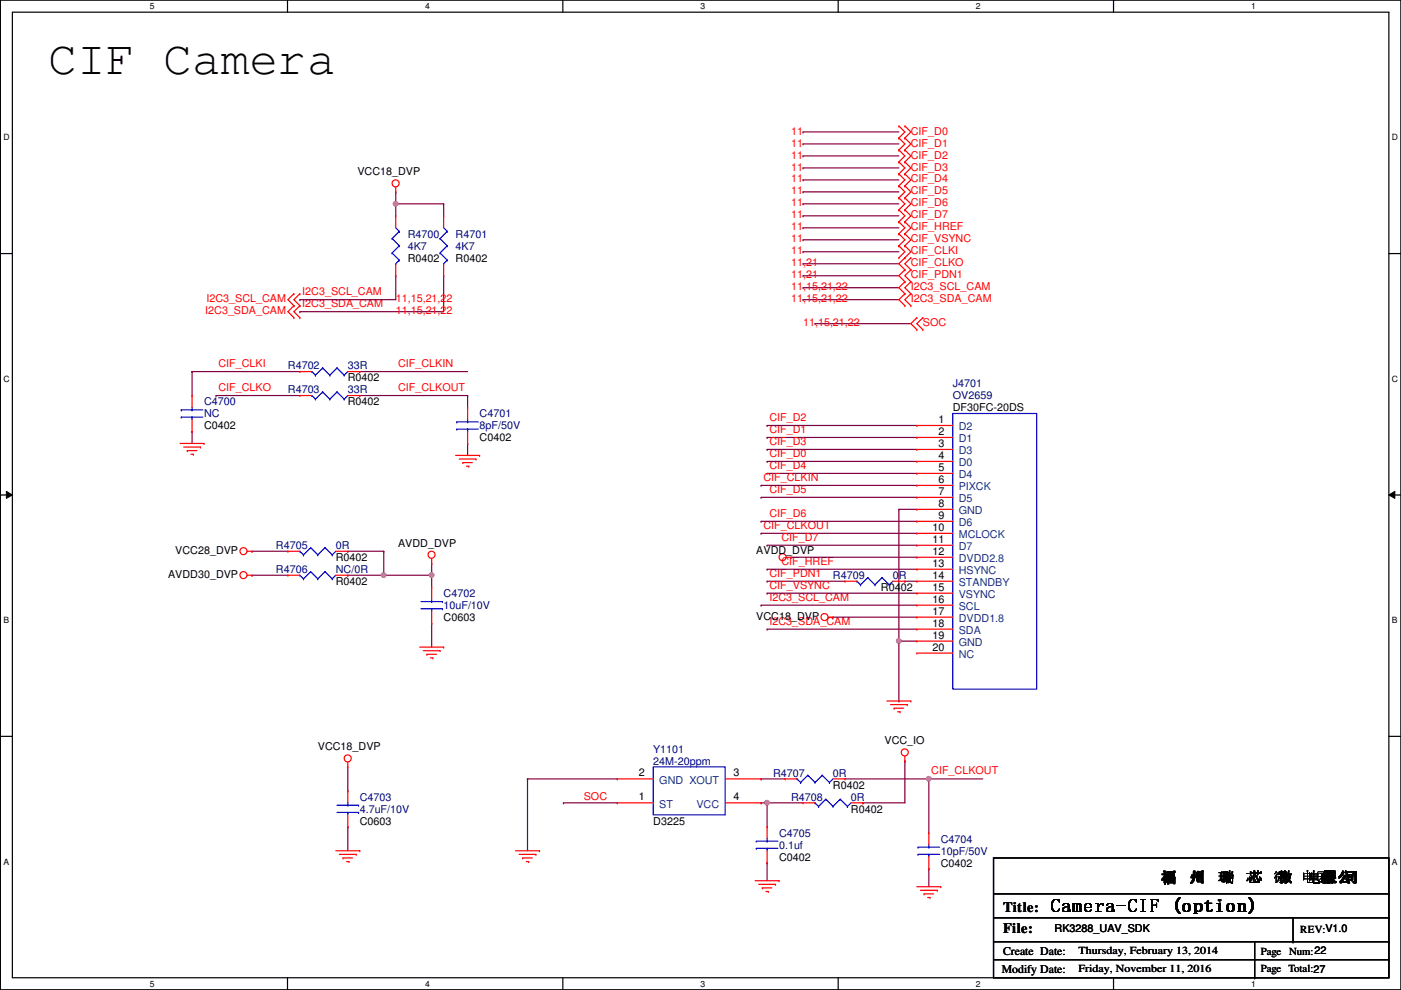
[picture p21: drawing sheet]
<svg xmlns="http://www.w3.org/2000/svg" width="297mm" height="210mm" viewBox="0 0 297 210" stroke-linecap="round" stroke-linejoin="round" font-family="sans-serif">
<defs><g id="words">
<text font-size="10.2" x="10.2" y="15.7">CIF Camera</text>
<text font-size="4.1" x="222.7" y="193.3">Camera-CIF (option)</text>
<g font-size="3">
<text x="246.3" y="187.1">福</text>
<text x="258.7" y="187.1">瑞</text>
<text x="264.8" y="187.1">芯</text>
<text x="271" y="187.1">微 电子限公</text>
<text x="271" y="187.1">微</text>
<text x="277.2" y="187.1">电子 司</text>
<text x="277.2" y="187.1">电子</text>
<text x="280.4" y="187.1">有 司</text>
<text x="280.5" y="187.1">限公</text>
<text x="212.7" y="193.3">Title:</text>
<text x="212.7" y="197.9">File:</text>
</g>
<g font-size="2.9">
<text x="252.2" y="186.9">州</text>
<text x="258.1" y="186.9">瑞</text>
<text x="264.1" y="186.9">芯</text>
<text x="270" y="186.9">微</text>
<text x="279.8" y="186.9">有</text>
</g>
<g font-size="2.5">
<text x="212.7" y="202.4">Create Date:</text>
<text x="212.4" y="206.2">Modify Date:</text>
</g>
<g font-size="2.3" fill="#f00">
<text x="167.7" y="28.5">11</text>
<text x="193.1" y="28.5">CIF_D0</text>
<text x="167.7" y="33.6">11</text>
<text x="167.7" y="31.1">11</text>
<text x="193.1" y="33.6">CIF_D2</text>
<text x="193.1" y="31.1">CIF_D1</text>
<text x="167.7" y="38.7">11</text>
<text x="167.7" y="41.2">11</text>
<text x="167.7" y="36.2">11</text>
<text x="193.1" y="38.7">CIF_D4</text>
<text x="193.1" y="41.2">CIF_D5</text>
<text x="193.1" y="36.2">CIF_D3</text>
<text x="167.7" y="46.3">11</text>
<text x="167.7" y="43.8">11</text>
<text x="193.1" y="46.3">CIF_D7</text>
<text x="193.1" y="43.8">CIF_D6</text>
<text x="167.7" y="51.4">11</text>
<text x="167.7" y="48.9">11</text>
<text x="167.7" y="53.9">11</text>
<text x="193.1" y="51.4">CIF_VSYNC</text>
<text x="193.1" y="48.9">CIF_HREF</text>
<text x="193.1" y="53.9">CIF_CLKI</text>
<text x="167.7" y="59">11,21</text>
<text x="167.7" y="56.5">11,21</text>
<text x="193.1" y="59">CIF_PDN1</text>
<text x="193.1" y="56.5">CIF_CLKO</text>
<text x="43.8" y="64.1">I2C3_SCL_CAM</text>
<text x="64.1" y="65.2">I2C3_SDA_CAM</text>
<text x="64.1" y="62.6">I2C3_SCL_CAM</text>
<text x="83.9" y="64.1">11,15,21,22</text>
<text x="167.7" y="61.6">11,15,21,22</text>
<text x="167.7" y="64.1">11,15,21,22</text>
<text x="193.1" y="61.6">I2C3_SCL_CAM</text>
<text x="193.1" y="64.1">I2C3_SDA_CAM</text>
<text x="43.5" y="66.6">I2C3_SDA_CAM</text>
<text x="83.9" y="66.6">11,15,21,22</text>
<text x="170.3" y="69.2">11,15,21,22</text>
<text x="195.7" y="69.2">SOC</text>
<text x="46.3" y="77.9">CIF_CLKI</text>
<text x="84.4" y="77.9">CIF_CLKIN</text>
<text x="46.3" y="82.9">CIF_CLKO</text>
<text x="84.4" y="82.9">CIF_CLKOUT</text>
<text x="163.1" y="89.3">CIF_D2</text>
<text x="163.1" y="91.8">CIF_D1</text>
<text x="163.1" y="94.4">CIF_D3</text>
<text x="161.9" y="102">CIF_CLKIN</text>
<text x="163.1" y="99.4">CIF_D4</text>
<text x="163.1" y="96.9">CIF_D0</text>
<text x="163.1" y="104.5">CIF_D5</text>
<text x="161.9" y="112.1">CIF_CLKOUT</text>
<text x="163.1" y="109.6">CIF_D6</text>
<text x="165.7" y="114.7">CIF_D7</text>
<text x="165.7" y="119.8">CIF_HREF</text>
<text x="163.1" y="122.3">CIF_PDN1</text>
<text x="163.1" y="124.8">CIF_VSYNC</text>
<text x="163.1" y="127.4">I2C3_SCL_CAM</text>
<text x="163.1" y="132.5">I2C3_SDA_CAM</text>
<text x="197.4" y="164.2">CIF_CLKOUT</text>
<text x="123.8" y="169.7">SOC</text>
</g>
<g font-size="2.3">
<text x="75.8" y="37.2">VCC18_DVP</text>
<text x="86.4" y="55.5">R0402</text>
<text x="96.6" y="55.5">R0402</text>
<text x="73.7" y="80.9">R0402</text>
<text x="73.7" y="85.9">R0402</text>
<text x="199" y="89.7">1</text>
<text x="202" y="87.2">DF30FC-20DS</text>
<text x="43.3" y="91">C0402</text>
<text x="101.7" y="93.6">C0402</text>
<text x="199" y="92.2">2</text>
<text x="199" y="94.7">3</text>
<text x="199" y="97.3">4</text>
<text x="199" y="99.8">5</text>
<text x="199" y="102.4">6</text>
<text x="199" y="104.9">7</text>
<text x="199" y="107.4">8</text>
<text x="197.7" y="112.5">10</text>
<text x="199" y="110">9</text>
<text x="37.2" y="117.4">VCC28_DVP</text>
<text x="71.2" y="119">R0402</text>
<text x="84.4" y="115.9">AVDD_DVP</text>
<text x="160.4" y="117.4">AVDD_DVP</text>
<text x="197.7" y="115.1">11</text>
<text x="197.7" y="117.6">12</text>
<text x="35.6" y="122.5">AVDD30_DVP</text>
<text x="71.2" y="124">R0402</text>
<text x="186.8" y="125.3">R0402</text>
<text x="197.7" y="120.1">13</text>
<text x="197.7" y="122.7">14</text>
<text x="197.7" y="125.2">15</text>
<text x="94.1" y="131.7">C0603</text>
<text x="160.4" y="131.4">VCC18_DVP</text>
<text x="197.7" y="127.8">16</text>
<text x="197.7" y="130.3">17</text>
<text x="197.7" y="132.8">18</text>
<text x="197.7" y="135.4">19</text>
<text x="197.7" y="137.9">20</text>
<text x="67.4" y="159.1">VCC18_DVP</text>
<text x="187.5" y="157.8">VCC_IO</text>
<text x="135.5" y="164.6">2</text>
<text x="155.5" y="164.6">3</text>
<text x="176.6" y="167.2">R0402</text>
<text x="135.5" y="169.7">1</text>
<text x="155.5" y="169.7">4</text>
<text x="180.4" y="172.3">R0402</text>
<text x="76.3" y="174.8">C0603</text>
<text x="138.5" y="174.8">D3225</text>
<text x="165.2" y="182.5">C0402</text>
<text x="199.5" y="183.7">C0402</text>
<text x="223.6" y="197.7">RK3288_UAV_SDK</text>
<text x="275.7" y="197.9">REV:V1.0</text>
<text x="228.7" y="202.2">Thursday, February 13, 2014</text>
<text x="267.3" y="202.5">Page</text>
<text x="273.3" y="202.5">Num:22</text>
<text x="228.7" y="206">Friday, November 11, 2016</text>
<text x="267.3" y="206">Page Total:27</text>
</g>
<g font-size="2.3" fill="#000080">
<text x="86.4" y="50.4">R4700</text>
<text x="86.4" y="52.9">4K7</text>
<text x="96.6" y="50.4">R4701</text>
<text x="96.6" y="52.9">4K7</text>
<text x="61" y="83.4">R4703</text>
<text x="61" y="78.3">R4702</text>
<text x="73.7" y="83.4">33R</text>
<text x="73.7" y="78.3">33R</text>
<text x="202" y="82.1">J4701</text>
<text x="43.3" y="85.9">C4700</text>
<text x="43.3" y="88.5">NC</text>
<text x="101.7" y="88.5">C4701</text>
<text x="202" y="84.7">OV2659</text>
<text x="101.7" y="91">8pF/50V</text>
<text x="58.5" y="116.4">R4705</text>
<text x="71.2" y="116.4">0R</text>
<text x="58.5" y="121.5">R4706</text>
<text x="71.2" y="121.5">NC/0R</text>
<text x="176.6" y="122.8">R4709</text>
<text x="189.3" y="122.8">0R</text>
<text x="94.1" y="126.6">C4702</text>
<text x="94.1" y="129.1">10uF/10V</text>
<text x="138.5" y="159.6">Y1101</text>
<text x="138.5" y="162.1">24M-20ppm</text>
<text x="163.9" y="164.7">R4707</text>
<text x="176.6" y="164.7">0R</text>
<text x="76.3" y="169.8">C4703</text>
<text x="76.3" y="172.3">4.7uF/10V</text>
<text x="167.7" y="169.8">R4708</text>
<text x="180.4" y="169.8">0R</text>
<text x="165.2" y="177.4">C4705</text>
<text x="165.2" y="179.9">0.1uf</text>
<text x="199.5" y="178.6">C4704</text>
<text x="199.5" y="181.2">10pF/50V</text>
</g>
<g font-size="2.3" fill="#004080">
<text x="203.3" y="91.3">D2</text>
<text x="203.3" y="93.8">D1</text>
<text x="203.3" y="96.4">D3</text>
<text x="203.3" y="98.9">D0</text>
<text x="203.3" y="101.4">D4</text>
<text x="203.3" y="104">PIXCK</text>
<text x="203.3" y="106.5">D5</text>
<text x="203.3" y="109.1">GND</text>
<text x="203.3" y="111.6">D6</text>
<text x="203.3" y="114.1">MCLOCK</text>
<text x="203.3" y="116.7">D7</text>
<text x="203.3" y="119.2">DVDD2.8</text>
<text x="203.3" y="121.8">HSYNC</text>
<text x="203.3" y="124.3">STANDBY</text>
<text x="203.3" y="126.8">VSYNC</text>
<text x="203.3" y="129.4">SCL</text>
<text x="203.3" y="131.9">DVDD1.8</text>
<text x="203.3" y="134.5">SDA</text>
<text x="203.3" y="137">GND</text>
<text x="203.3" y="139.5">NC</text>
<text x="139.8" y="166.2">GND XOUT</text>
<text x="139.8" y="171.3">ST</text>
<text x="147.7" y="171.3">VCC</text>
</g>
<g font-size="1.8">
<text x="31.8" y="1.9">5</text>
<text x="90.1" y="1.9">4</text>
<text x="148.5" y="1.9">3</text>
<text x="206.9" y="1.9">2</text>
<text x="265.3" y="1.9">1</text>
<text x=".7" y="29.8">D</text>
<text x="295.1" y="29.8">D</text>
<text x=".7" y="80.9">C</text>
<text x="295.1" y="80.9">C</text>
<text x=".7" y="132.1">B</text>
<text x="295.1" y="132.1">B</text>
<text x=".7" y="183.3">A</text>
<text x="295.1" y="183.3">A</text>
<text x="31.8" y="209.2">5</text>
<text x="90.1" y="209.2">4</text>
<text x="148.5" y="209.2">3</text>
<text x="206.9" y="209.2">2</text>
<text x="265.3" y="209.2">1</text>
</g>
</g></defs>
<path d="M.1 0h296.9v209.8h-296.9zM2.6 2.6h291.9v204.7h-291.9z" fill="none" stroke="#000" stroke-width=".25"/>
<g fill="#fff">
<path d="M31.8 .3h1v2h-1z"/>
<path d="M31.8 207.6h1v1.9h-1z"/>
</g>
<path d="M61 0v2.6M61 207.3v2.5" fill="none" stroke="#000" stroke-width=".25"/>
<g fill="#fff">
<path d="M90.1 .3h1v2h-1z"/>
<path d="M90.1 207.6h1v1.9h-1z"/>
</g>
<path d="M119.3 0v2.6M119.3 207.3v2.5" fill="none" stroke="#000" stroke-width=".25"/>
<g fill="#fff">
<path d="M148.5 .3h1v2h-1z"/>
<path d="M148.5 207.6h1v1.9h-1z"/>
</g>
<path d="M177.7 0v2.6M177.7 207.3v2.5" fill="none" stroke="#000" stroke-width=".25"/>
<g fill="#fff">
<path d="M206.9 .3h1v2h-1z"/>
<path d="M206.9 207.6h1v1.9h-1z"/>
</g>
<path d="M236.1 0v2.6M236.1 207.3v2.5" fill="none" stroke="#000" stroke-width=".25"/>
<g fill="#fff">
<path d="M265.3 .3h.9v2h-.9z"/>
<path d="M265.3 207.6h.9v1.9h-.9z"/>
<path d="M.7 28.2h1.3v1.9h-1.3z"/>
<path d="M295.1 28.2h1.3v1.9h-1.3z"/>
<path d="M.7 79.3h1.3v2h-1.3z"/>
<path d="M295.1 79.3h1.3v2h-1.3z"/>
</g>
<path d="M.1 53.8h2.5M294.5 53.8h2.5" fill="none" stroke="#000" stroke-width=".25"/>
<g fill="#fff">
<path d="M.7 130.5h1.2v2h-1.2z"/>
<path d="M295.1 130.5h1.2v2h-1.2z"/>
</g>
<path d="M.1 104.9h2.5M294.5 104.9h2.5" fill="none" stroke="#000" stroke-width=".25"/>
<path d="M1.4 104.2l1.2 .7-1.2 .8zM294.5 104.9l1.2-.7v1.5z" fill="#000"/>
<path d="M1.4 104.2l1.2 .7-1.2 .8zM294.5 104.9l1.2-.7v1.5z" fill="none" stroke="#000" stroke-width=".21"/>
<g fill="#fff">
<path d="M.7 181.7h1.2v2h-1.2z"/>
<path d="M295.1 181.7h1.2v2h-1.2z"/>
</g>
<path d="M.1 156.1h2.5M294.5 156.1h2.5" fill="none" stroke="#000" stroke-width=".25"/>
<path d="M83.9 43.2h.1M83.9 40.7h.1M83.9 43.2h10.2M83.9 40.7v5.1M94.1 43.2h.1M94.1 43.2v2.6M63.6 66.1h.1M63.6 63.5h.1M63.6 66.1h30.5M63.6 63.5h20.3" fill="none" stroke="#800040" stroke-width=".25"/>
<circle cx="83.9" cy="43.2" r=".49" fill="#f0f"/>
<circle cx="83.9" cy="43.2" r=".49" fill="none" stroke="#f0f" stroke-width=".25"/>
<path d="M83.9 58.5h.1M83.9 58.5v5M94.1 58.5h.1M94.1 58.5v7.6M91.5 119.4h.1M91.5 119.4v2.6M73.7 167.7h.1M73.7 175.3h.1M73.7 162.6v5.1M73.7 175.3v5.1" fill="none" stroke="#800040" stroke-width=".25"/>
<circle cx="91.5" cy="121.9" r=".49" fill="#f0f"/>
<circle cx="91.5" cy="121.9" r=".49" fill="none" stroke="#f0f" stroke-width=".25"/>
<g fill="none" stroke="#800040" stroke-width=".25">
<path d="M170.3 38.1h.1M170.3 35.6h.1M170.3 33.1h.1M170.3 30.5h.1M170.3 28h.1M170.3 38.1h20.3M170.3 35.6h20.3M170.3 33.1h20.3M170.3 30.5h20.3M170.3 28h20.3M170.3 50.8h.1M170.3 48.3h.1"/>
<path d="M170.3 58.5h.1M170.3 53.4h.1M170.3 55.9h.1M170.3 45.8h.1M170.3 40.7h.1M170.3 43.2h.1M170.3 50.8h20.3M170.3 48.3h20.3M170.3 58.5h20.3M170.3 53.4h20.3M170.3 55.9h20.3M170.3 45.8h20.3"/>
<path d="M170.3 40.7h20.3M170.3 43.2h20.3M40.7 78.8h.1M40.7 78.8h22.9M40.7 78.8v5.1M76.3 78.8h.1M76.3 78.8h22.8M170.3 61h.1M170.3 63.5h.1M170.3 61h20.3M170.3 63.5h20.3M40.7 91.5h.1"/>
<path d="M40.7 91.5v2.5M45.8 83.9h.1M45.8 83.9h17.8M76.3 83.9h.1M76.3 83.9h22.8M99.1 94h.1M99.1 83.9h.1M99.1 83.9v2.5M99.1 94v2.6M53.4 116.9h.1M53.4 116.9h7.6M53.4 122h.1"/>
<path d="M53.4 122h7.6M73.7 122h.1M73.7 122h7.7M91.5 132.1h.1M91.5 122h.1M91.5 122v2.5M91.5 132.1v5.1"/>
</g>
<circle cx="81.3" cy="121.9" r=".49" fill="#f0f"/>
<circle cx="81.3" cy="121.9" r=".49" fill="none" stroke="#f0f" stroke-width=".25"/>
<g fill="none" stroke="#800040" stroke-width=".25">
<path d="M162.6 92.8h.1M162.6 97.8h.1M162.6 95.3h.1M162.6 90.2h.1M162.6 92.8h31.8M162.6 97.8h31.8M162.6 95.3h31.8M162.6 90.2h31.8M73.7 116.9h.1M73.7 116.9h7.7M81.4 116.9h.1M81.4 116.9v5.1"/>
<path d="M161.4 105.5h.1M161.4 113.1h.1M161.4 102.9h.1M161.4 110.5h.1M161.4 105.5h33M161.4 113.1h33M161.4 102.9h33M161.4 110.5h33M162.6 100.4h.1M162.6 115.6h.1M162.6 100.4h31.8M162.6 115.6h31.8"/>
<path d="M167.7 118.2h.1M167.7 118.2h26.7M190.6 108h.1M190.6 108h3.8M190.6 108v27.9M81.4 122h.1M81.4 122h10.1M161.4 128.3h.1M161.4 128.3h33M162.6 123.2h.1M162.6 120.7h.1M162.6 125.8h.1"/>
<path d="M162.6 133.4h.1M162.6 123.2h16.6M162.6 120.7h31.8M162.6 125.8h31.8M162.6 133.4h31.8M176.6 130.9h.1M176.6 130.9h17.8M190.6 135.9h.1M191.9 123.2h.1M191.9 123.2h2.5"/>
</g>
<circle cx="190.6" cy="135.9" r=".49" fill="#f0f"/>
<circle cx="190.6" cy="135.9" r=".49" fill="none" stroke="#f0f" stroke-width=".25"/>
<g fill="none" stroke="#800040" stroke-width=".25">
<path d="M190.6 135.9h.1M190.6 135.9h3.8M190.6 135.9v12.7M190.6 148.6h.1M161.4 165.1h.1M161.4 165.1h5.1M162.6 170.2h.1M162.6 170.2h7.7M179.2 165.1h17.7M196.9 165.1h.1M196.9 165.1v11.5M196.9 184.2h.1"/>
<path d="M196.9 184.2v3.8"/>
</g>
<circle cx="162.6" cy="170.2" r=".49" fill="#f0f"/>
<circle cx="162.6" cy="170.2" r=".49" fill="none" stroke="#f0f" stroke-width=".25"/>
<path d="M161.4 170.2h.1M161.4 170.2h1.2M162.6 170.2h.1M162.6 170.2v5.1M183 170.2h.1M183 170.2h8.9M196.9 165.1h.1M196.9 165.1h11.5M162.6 182.9h.1M162.6 182.9v3.8" fill="none" stroke="#800040" stroke-width=".25"/>
<circle cx="196.9" cy="165.1" r=".49" fill="#f0f"/>
<circle cx="196.9" cy="165.1" r=".49" fill="none" stroke="#f0f" stroke-width=".25"/>
<path d="M172.8 68.6h.1M172.8 68.6h20.3M111.8 165.1h.1M111.8 165.1v15.3M111.8 165.1h19.1M119.5 170.2h.1M119.5 170.2h11.4M191.9 161.3h.1M191.9 161.3v8.9" fill="none" stroke="#800040" stroke-width=".25"/>
<g fill="none" stroke="#f00" stroke-width=".25">
<path d="M83.9 39.7v1M190.6 39.4h.1M190.6 36.9h.1M190.6 34.3h.1M190.6 31.8h.1M190.6 29.3h.1M190.6 26.7h.1M190.6 36.9l1.3 1.2-1.3 1.3M190.6 39.4l1.3 1.3-1.3 1.3M190.6 31.8l1.3 1.3-1.3 1.2M190.6 34.3l1.3 1.3-1.3 1.3M190.6 26.7l1.3 1.3-1.3 1.3"/>
<path d="M190.6 29.3l1.3 1.2-1.3 1.3M191.9 39.4h.1M191.9 36.9h.1M191.9 34.3h.1M191.9 31.8h.1M191.9 29.3h.1M191.9 26.7h.1M191.9 36.9l1.2 1.2-1.2 1.3M191.9 39.4l1.2 1.3-1.2 1.3M191.9 31.8l1.2 1.3-1.2 1.2M191.9 34.3l1.2 1.3-1.2 1.3M191.9 26.7l1.2 1.3-1.2 1.3"/>
<path d="M191.9 29.3l1.2 1.2-1.2 1.3M83.9 40.7h.1M83.9 45.8h.1M83.9 58.5h.1M83.9 45.8v2.5M83.9 55.9v2.6M94.1 45.8h.1M94.1 58.5h.1M94.1 45.8v2.5M94.1 55.9v2.6M190.6 52.1h.1M190.6 49.6h.1"/>
<path d="M190.6 47h.1M190.6 54.7h.1M190.6 42h.1M190.6 44.5h.1M190.6 49.6l1.3 1.2-1.3 1.3M190.6 47l1.3 1.3-1.3 1.3M190.6 52.1l1.3 1.3-1.3 1.3M190.6 44.5l1.3 1.3-1.3 1.2M190.6 42l1.3 1.2-1.3 1.3M191.9 52.1h.1M191.9 49.6h.1M191.9 47h.1"/>
<path d="M191.9 57.2h.1M191.9 59.7h.1M191.9 54.7h.1M191.9 42h.1M191.9 44.5h.1M191.9 49.6l1.2 1.2-1.2 1.3M191.9 47l1.2 1.3-1.2 1.3M191.9 57.2l-1.3 1.3 1.3 1.2M191.9 52.1l1.2 1.3-2.5 2.5 1.3 1.3M191.9 44.5l1.2 1.3-1.2 1.2M191.9 42l1.2 1.2-1.2 1.3M191.9 59.7l-1.3 1.3 1.3 1.3"/>
<path d="M193.1 59.7h.1M193.1 57.2h.1M193.1 54.7h.1M193.1 57.2l-1.2 1.3 1.2 1.2M193.1 54.7l-1.2 1.2 1.2 1.3M193.1 59.7l-1.2 1.3 1.2 1.3M62.3 62.3h.1M62.3 64.8h.1M62.3 67.4h.1M62.3 62.3l-1.3 1.2 1.3 1.3M62.3 64.8l-1.3 1.3 1.3 1.3M63.6 62.3h.1"/>
<path d="M63.6 64.8h.1M63.6 67.4h.1M63.6 78.8h.1M63.6 62.3l-1.3 1.2 1.3 1.3M63.6 64.8l-1.3 1.3 1.3 1.3M63.6 78.8h2.5M73.7 78.8h2.6M76.3 78.8h.1M191.9 62.3h.1M191.9 64.8h.1M191.9 62.3l-1.3 1.2 1.3 1.3M193.1 62.3h.1"/>
<path d="M193.1 64.8h.1M193.1 62.3l-1.2 1.2 1.2 1.3M194.4 67.4h.1M194.4 69.9h.1M194.4 67.4l-1.3 1.2 1.3 1.3M195.7 69.9h.1M195.7 67.4h.1M195.7 67.4l-1.3 1.2 1.3 1.3M38.2 94h5.1M38.9 94.8h3.6M39.7 95.5h.1M39.7 95.5h2"/>
<path d="M40.5 96.3h.5M40.7 91.5h.1M40.7 83.9h.1M40.7 83.9v2.5M40.7 88.9v2.6M41 96.3h.1M42.5 94.8h.1M43.3 94h.1M63.6 83.9h.1M63.6 83.9h2.5M73.7 83.9h2.6M76.3 83.9h.1"/>
<path d="M96.6 96.6h5.1M97.4 97.3h3.5M98.1 98.1h.1M98.1 98.1h2.1M98.9 98.8h.5M99.1 94h.1M99.1 86.4h.1M99.1 86.4v2.5M99.1 91.5v2.5M99.4 98.8h.1M100.9 97.3h.1M101.7 96.6h.1"/>
<path d="M194.4 90.2h.1M194.4 92.8h.1M194.4 95.3h.1M194.4 97.8h.1M194.4 90.2h7.6M194.4 92.8h7.6M194.4 95.3h7.6M194.4 97.8h7.6M52.4 116.9h1M53.4 116.9h.1M61 116.9h.1M61 116.9h2.6"/>
<path d="M71.2 116.9h2.5M73.7 116.9h.1M91.5 119.4h.1M91.5 118.4v1M166.7 118.2h1M167.7 118.2h.1M194.4 100.4h.1M194.4 102.9h.1M194.4 105.5h.1M194.4 108h.1M194.4 110.5h.1M194.4 113.1h.1"/>
<path d="M194.4 115.6h.1M194.4 118.2h.1M194.4 118.2h7.6M194.4 100.4h7.6M194.4 102.9h7.6M194.4 105.5h7.6M194.4 108h7.6M194.4 110.5h7.6M194.4 113.1h7.6M194.4 115.6h7.6M52.4 122h1M53.4 122h.1"/>
<path d="M61 122h.1M61 122h2.6M71.2 122h2.5M73.7 122h.1M89 137.2h5.1M89.7 138h3.6M90.5 138.7h.1M90.5 138.7h2M91.3 139.5h.5M91.5 124.5h.1M91.5 132.1h.1M91.5 124.5v2.5"/>
<path d="M91.5 129.6v2.5M91.8 139.5h.1M93.3 138h.1M94.1 137.2h.1M175.6 130.9h1M176.6 130.9h.1M179.2 123.2h.1M179.2 123.2h2.5M189.3 123.2h2.6M191.9 123.2h.1M194.4 120.7h.1M194.4 123.2h.1"/>
<path d="M194.4 125.8h.1M194.4 128.3h.1M194.4 130.9h.1M194.4 133.4h.1M194.4 135.9h.1M194.4 138.5h.1M194.4 130.9h7.6M194.4 123.2h7.6M194.4 120.7h7.6M194.4 125.8h7.6M194.4 128.3h7.6M194.4 133.4h7.6"/>
<path d="M194.4 135.9h7.6M194.4 138.5h7.6M188 148.6h5.1M188.8 149.4h3.6M189.6 150.2h.1M189.6 150.2h2M190.3 150.9h.5M190.8 150.9h.1M192.4 149.4h.1M193.1 148.6h.1M73.7 162.6h.1M73.7 167.7h.1"/>
<path d="M73.7 175.3h.1M73.7 161.6v1M73.7 167.7v2.5M73.7 172.8v2.5M130.9 170.2h.1M130.9 165.1h.1M130.9 170.2h7.6M130.9 165.1h7.6M153.8 170.2h7.6M153.8 165.1h7.6M161.4 165.1h.1M161.4 170.2h.1"/>
<path d="M162.6 175.3h.1M162.6 175.3v2.5M166.5 165.1h.1M166.5 165.1h2.5M170.3 170.2h.1M170.3 170.2h2.5M176.6 165.1h2.6M179.2 165.1h.1M180.4 170.2h2.6M183 170.2h.1M191.9 161.3h.1M191.9 160.3v1"/>
<path d="M196.9 176.6h.1M196.9 176.6v2.5M71.2 180.4h5.1M72 181.1h3.5M72.7 181.9h.1M72.7 181.9h2.1M73.5 182.7h.5M74 182.7h.1M75.5 181.1h.1M76.3 180.4h.1M109.3 180.4h5.1M110.1 181.1h3.5"/>
<path d="M110.8 181.9h.1M110.8 181.9h2.1M111.6 182.7h.5M112.1 182.7h.1M113.6 181.1h.1M114.4 180.4h.1M160.1 186.7h5.1M160.9 187.5h3.5M161.6 188.3h.1M161.6 188.3h2.1M162.4 189h.5M162.6 182.9h.1"/>
<path d="M162.6 180.4v2.5M162.9 189h.1M164.4 187.5h.1M165.2 186.7h.1M194.4 188h5.1M195.2 188.8h3.5M195.9 189.5h.1M195.9 189.5h2M196.7 190.3h.5M196.9 184.2h.1M196.9 181.7v2.5M197.2 190.3h.1"/>
<path d="M198.7 188.8h.1M199.5 188h.1"/>
<circle cx="83.9" cy="38.9" r=".75"/>
<circle cx="51.6" cy="116.9" r=".75"/>
<circle cx="91.5" cy="117.6" r=".75"/>
<circle cx="165.9" cy="118.1" r=".75"/>
<circle cx="51.6" cy="121.9" r=".75"/>
<circle cx="174.8" cy="130.8" r=".75"/>
<circle cx="191.8" cy="159.5" r=".75"/>
<circle cx="73.7" cy="160.8" r=".75"/>
</g>
<g fill="none" stroke="#000" stroke-width=".25">
<path d="M210.6 181.9h83.9v25.4h-83.9zM210.6 189.5h83.9M210.6 194.6h83.9M210.6 199.7h83.9M266 199.7v7.6M274.1 199.7h.1M274.1 194.6v5.1M294.5 189.5h.1M294.5 194.6h.1M294.5 199.7h.1M210.6 203.5h83.9M266 207.3h.1"/>
<path d="M294.5 203.5h.1"/>
</g>
<g fill="none" stroke="#00f" stroke-width=".25">
<path d="M83.1 50.6h.1M83.1 53.6h.1M83.1 50.6l1.6 1.5M83.1 53.6l1.6 1.6M83.9 55.9h.1M83.9 48.3l.8 .8M84.7 49.1h.1M84.7 52.1h.1M84.7 55.2h.1M84.7 49.1l-1.6 1.5M84.7 52.1l-1.6 1.5M84.7 55.2l-.8 .7"/>
<path d="M93.3 50.6h.1M93.3 53.6h.1M93.3 50.6l1.5 1.5M93.3 53.6l1.5 1.6M94.1 55.9h.1M94.1 48.3l.7 .8M94.8 49.1h.1M94.8 52.1h.1M94.8 55.2h.1M94.8 49.1l-1.5 1.5M94.8 52.1l-1.5 1.5M94.8 55.2l-.7 .7"/>
<path d="M66.1 78.8h.1M66.1 78.8l.8 .7M66.9 79.5h.1M68.4 78h.1M68.4 78l1.5 1.5M68.4 78l-1.5 1.5M69.9 79.5h.1M71.5 78h.1M71.5 78l1.5 1.5M71.5 78l-1.6 1.5M73 79.5h.1M73.7 78.8l-.7 .7"/>
<path d="M38.4 86.9h.1M38.4 88.4h.1M38.4 86.9h4.6M38.4 88.4h4.6M40.7 88.4h.1M40.7 86.9h.1M40.7 86.4v.5M40.7 88.4v.5M66.1 83.9h.1M66.1 83.9l.8 .7M66.9 84.6h.1M68.4 83.1h.1"/>
<path d="M68.4 83.1l1.5 1.5M68.4 83.1l-1.5 1.5M69.9 84.6h.1M71.5 83.1h.1M71.5 83.1l1.5 1.5M71.5 83.1l-1.6 1.5M73 84.6h.1M73.7 83.9l-.7 .7M96.9 89.5h.1M96.9 91h.1M96.9 89.5h4.5M96.9 91h4.5"/>
<path d="M99.1 91h.1M99.1 89.5h.1M99.1 88.9v.6M99.1 91v.5M202 87.7h17.8v58.4h-17.8zM63.6 116.9h.1M63.6 116.9l.7 .7M64.3 117.6h.1M65.9 116.1h.1M65.9 116.1l1.5 1.5M65.9 116.1l-1.6 1.5M67.4 117.6h.1"/>
<path d="M68.9 116.1h.1M68.9 116.1l1.5 1.5M68.9 116.1l-1.5 1.5M70.4 117.6h.1M71.2 116.9l-.8 .7M63.6 122h.1M63.6 122l.7 .7M64.3 122.7h.1M65.9 121.2h.1M65.9 121.2l1.5 1.5M65.9 121.2l-1.6 1.5M67.4 122.7h.1"/>
<path d="M68.9 121.2h.1M68.9 121.2l1.5 1.5M68.9 121.2l-1.5 1.5M70.4 122.7h.1M71.2 122l-.8 .7M89.2 129.1h4.6M89.2 127.6h4.6M91.5 127.6h.1M91.5 129.1h.1M91.5 127v.6M91.5 129.1v.5M93.8 129.1h.1"/>
<path d="M93.8 127.6h.1M181.7 123.2h.1M181.7 123.2l.8 .8M182.5 124h.1M184 122.5h.1M184 122.5l1.5 1.5M184 122.5l-1.5 1.5M185.5 124h.1M187 122.5h.1M187 122.5l1.5 1.5M187 122.5l-1.5 1.5M188.5 124h.1"/>
<path d="M189.3 123.2l-.8 .8M71.5 172.3h4.5M71.5 170.7h4.5M73.7 170.7h.1M73.7 172.3h.1M73.7 170.2v.5M73.7 172.3v.5M76 172.3h.1M76 170.7h.1M138.5 162.6h15.3v10.2h-15.3zM160.4 178.4h.1M160.4 179.9h.1"/>
<path d="M160.4 178.4h4.5M160.4 179.9h4.5M162.6 179.9h.1M162.6 178.4h.1M162.6 177.8v.6M162.6 179.9v.5M169 165.1h.1M169 165.1l.8 .8M169.8 165.9h.1M171.3 164.4h.1M171.3 164.4l1.5 1.5M171.3 164.4l-1.5 1.5"/>
<path d="M172.8 165.9h.1M172.8 170.2h.1M172.8 170.2l.8 .8M173.6 171h.1M174.3 164.4h.1M174.3 164.4l1.5 1.5M174.3 164.4l-1.5 1.5M175.1 169.5h.1M175.1 169.5l1.5 1.5M175.1 169.5l-1.5 1.5M175.8 165.9h.1M176.6 171h.1"/>
<path d="M176.6 165.1l-.8 .8M178.1 169.5h.1M178.1 169.5l1.6 1.5M178.1 169.5l-1.5 1.5M179.7 171h.1M180.4 170.2l-.7 .8M194.6 179.6h.1M194.6 179.6h4.6M196.9 179.6h.1M196.9 179.1v.5M194.6 181.1h.1M194.6 181.1h4.6"/>
<path d="M196.9 181.1h.1M196.9 181.1v.6"/>
</g>
<circle cx="83.9" cy="43.2" r=".49" fill="#f0f"/>
<circle cx="83.9" cy="43.2" r=".49" fill="none" stroke="#f0f" stroke-width=".25"/>
<circle cx="91.5" cy="121.9" r=".49" fill="#f0f"/>
<circle cx="91.5" cy="121.9" r=".49" fill="none" stroke="#f0f" stroke-width=".25"/>
<circle cx="81.3" cy="121.9" r=".49" fill="#f0f"/>
<circle cx="81.3" cy="121.9" r=".49" fill="none" stroke="#f0f" stroke-width=".25"/>
<circle cx="190.6" cy="135.9" r=".49" fill="#f0f"/>
<circle cx="190.6" cy="135.9" r=".49" fill="none" stroke="#f0f" stroke-width=".25"/>
<circle cx="162.6" cy="170.2" r=".49" fill="#f0f"/>
<circle cx="162.6" cy="170.2" r=".49" fill="none" stroke="#f0f" stroke-width=".25"/>
<circle cx="196.9" cy="165.1" r=".49" fill="#f0f"/>
<circle cx="196.9" cy="165.1" r=".49" fill="none" stroke="#f0f" stroke-width=".25"/>
<use href="#words"/>
</svg>
